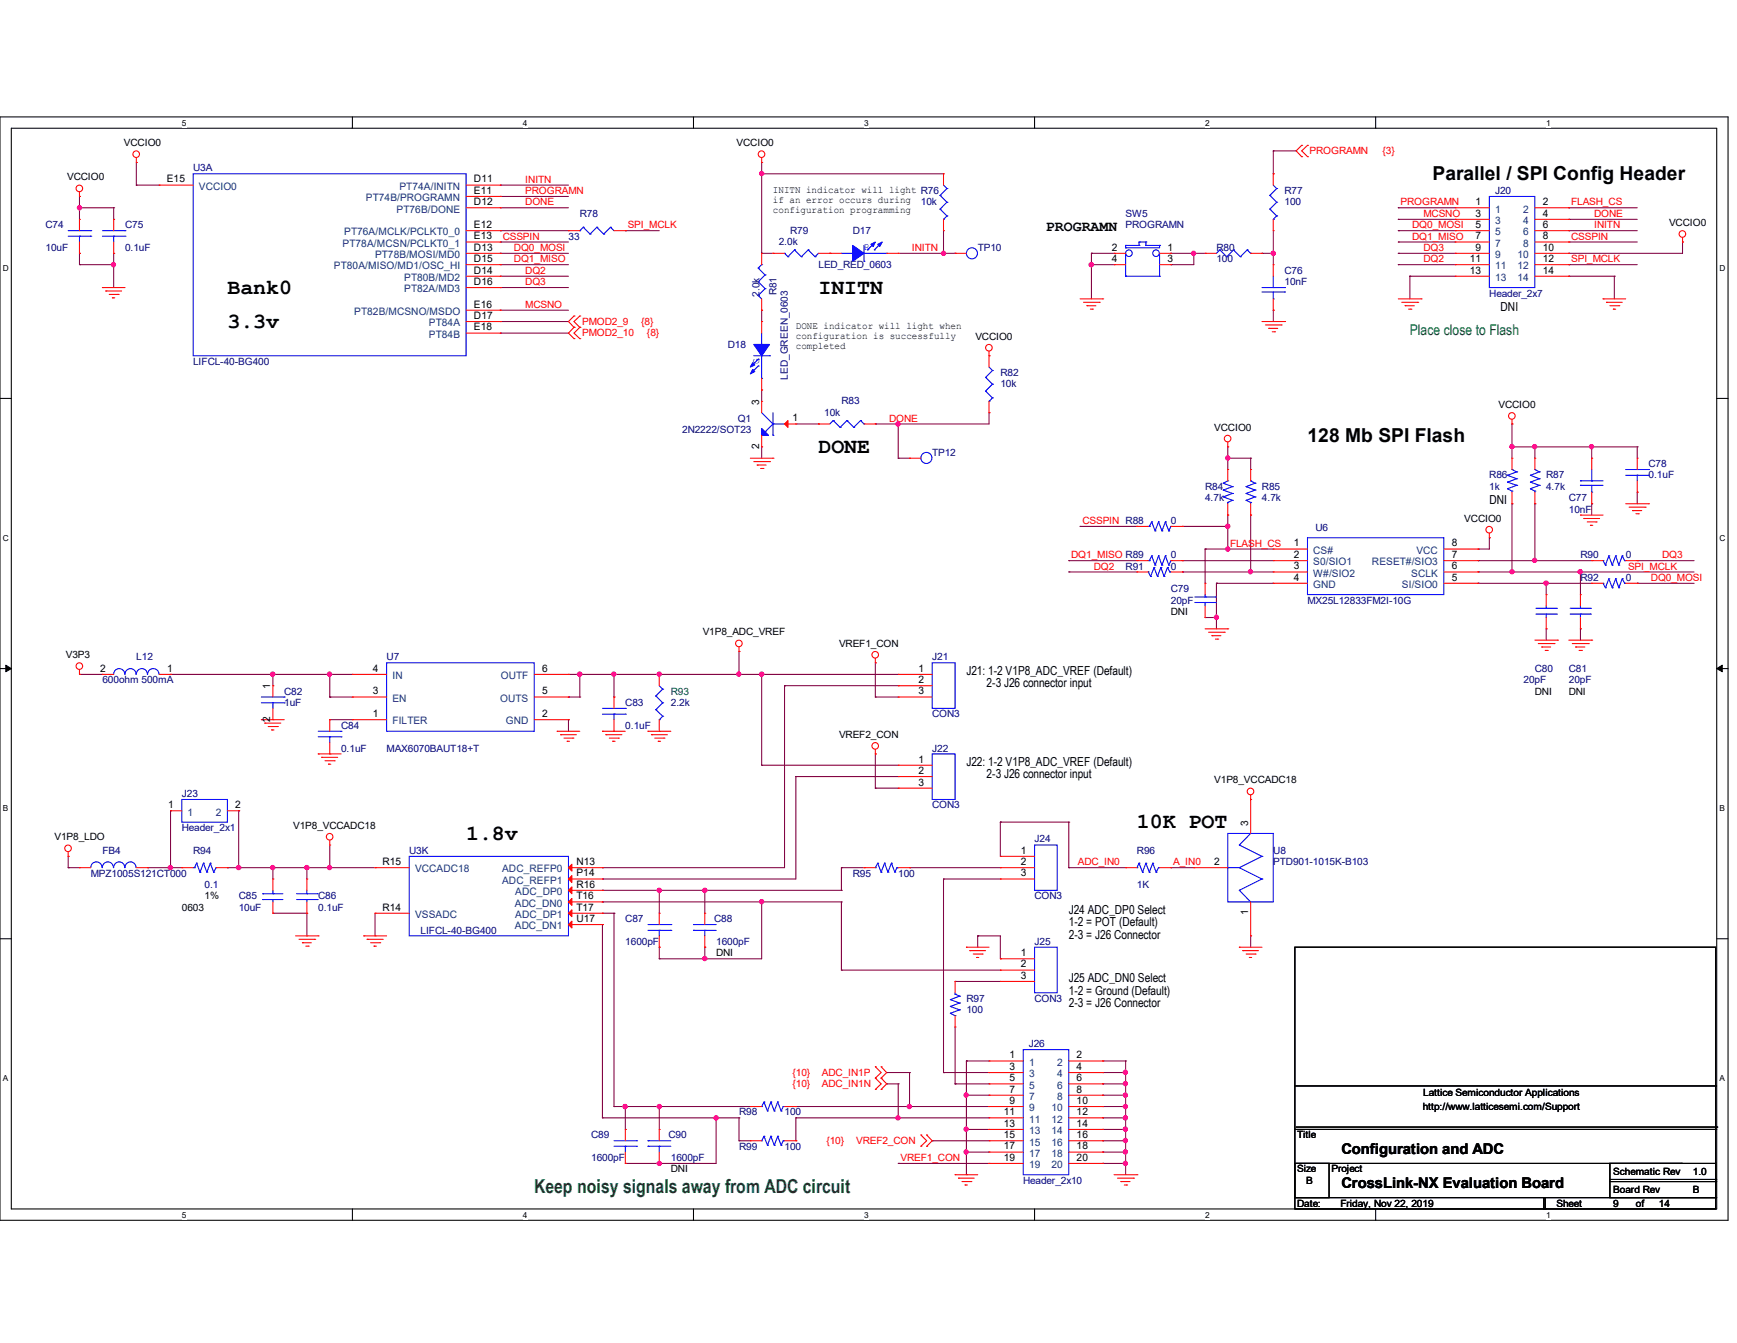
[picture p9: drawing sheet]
<svg xmlns="http://www.w3.org/2000/svg" width="279mm" height="216mm" viewBox="0 0 279 216" stroke-linecap="round" stroke-linejoin="round" font-family="sans-serif">
<defs><g id="words">
<g font-size="3.5">
<text x="36.6" y="47.2">Bank0</text>
<text x="131.7" y="47.2">INITN</text>
<text x="36.6" y="52.7">3.3v</text>
<text x="131.7" y="72.8">DONE</text>
<text x="75" y="135">1.8v</text>
<text x="182.9" y="133.2">10K POT</text>
</g>
<g font-size="3.1">
<text x="230.4" y="29">Parallel / SPI Config Header</text>
<text x="210.3" y="71">128 Mb SPI Flash</text>
</g>
<text font-size="3.1" fill="#008000" x="85.9" y="191.8">Keep noisy signals away from ADC circuit</text>
<g font-size="2.4">
<text x="168.2" y="37.2">PROGRAMN</text>
<text x="215.8" y="185.6">Configuration and ADC</text>
<text x="215.8" y="191.1">CrossLink-NX Evaluation Board</text>
</g>
<text font-size="2.4" fill="#008000" x="226.8" y="53.9">Place close to Flash</text>
<g font-size="2">
<text x="241.4" y="50">DNI</text>
<text x="239.6" y="81">DNI</text>
<text x="155.4" y="108.5">J21: 1-2 V1P8_ADC_VREF (Default)</text>
<text x="158.7" y="110.5">2-3 J26 connector input</text>
<text x="155.4" y="123.1">J22: 1-2 V1P8_ADC_VREF (Default)</text>
<text x="158.7" y="125.1">2-3 J26 connector input</text>
<text x="171.9" y="146.9">J24 ADC_DP0 Select</text>
<text x="171.9" y="148.9">1-2 = POT (Default)</text>
<text x="171.9" y="151">2-3 = J26 Connector</text>
<text x="171.9" y="157.9">J25 ADC_DN0 Select</text>
<text x="171.9" y="159.9">1-2 = Ground (Default)</text>
<text x="171.9" y="161.9">2-3 = J26 Connector</text>
</g>
<g font-size="1.7">
<text x="26.8" y="29.3">E15</text>
<text x="76.2" y="29.3">D11</text>
<text x="76.2" y="33">D12</text>
<text x="76.2" y="31.2">E11</text>
<text x="237.4" y="33">1</text>
<text x="237.4" y="34.8">3</text>
<text x="248.2" y="33">2</text>
<text x="248.2" y="34.8">4</text>
<text x="76.2" y="40.3">D13</text>
<text x="76.2" y="38.5">E13</text>
<text x="76.2" y="36.7">E12</text>
<text x="178.9" y="40.3">2</text>
<text x="187.8" y="40.3">1</text>
<text x="237.4" y="36.7">5</text>
<text x="237.4" y="38.5">7</text>
<text x="237.4" y="40.3">9</text>
<text x="248.2" y="36.7">6</text>
<text x="248.2" y="38.5">8</text>
<text x="248.2" y="40.3">10</text>
<text x="76.2" y="45.8">D16</text>
<text x="76.2" y="44">D14</text>
<text x="76.2" y="42.1">D15</text>
<text x="178.9" y="42.1">4</text>
<text x="187.8" y="42.1">3</text>
<text x="236.4" y="42.1">11</text>
<text x="236.4" y="44">13</text>
<text x="248.2" y="42.1">12</text>
<text x="248.2" y="44">14</text>
<text x="76.2" y="53.1">E18</text>
<text x="76.2" y="51.3">D17</text>
<text x="76.2" y="49.4">E16</text>
<text x="122.1" y="65.1" transform="rotate(-90 122.1 65.1)">3</text>
<text x="127.5" y="67.7">1</text>
<text x="122.1" y="72.1" transform="rotate(-90 122.1 72.1)">2</text>
<text x="208.1" y="87.8">1</text>
<text x="208.1" y="89.7">2</text>
<text x="233.5" y="89.7">7</text>
<text x="233.5" y="87.8">8</text>
<text x="208.1" y="91.5">3</text>
<text x="208.1" y="93.3">4</text>
<text x="233.5" y="93.3">5</text>
<text x="233.5" y="91.5">6</text>
<text x="16.1" y="108">2</text>
<text x="26.9" y="108">1</text>
<text x="60" y="108">4</text>
<text x="87.2" y="108">6</text>
<text x="147.7" y="108">1</text>
<text x="43.5" y="110.8" transform="rotate(-90 43.5 110.8)">1</text>
<text x="60" y="111.6">3</text>
<text x="87.2" y="111.6">5</text>
<text x="147.7" y="109.8">2</text>
<text x="147.7" y="111.6">3</text>
<text x="43.5" y="116" transform="rotate(-90 43.5 116)">2</text>
<text x="60" y="115.3">1</text>
<text x="87.2" y="115.3">2</text>
<text x="147.7" y="122.6">1</text>
<text x="147.7" y="124.4">2</text>
<text x="27.1" y="129.9">1</text>
<text x="37.8" y="129.9">2</text>
<text x="147.7" y="126.3">3</text>
<text x="164.2" y="137.2">1</text>
<text x="200.7" y="132.7" transform="rotate(-90 200.7 132.7)">3</text>
<text x="61.5" y="139.1">R15</text>
<text x="92.7" y="139.1">N13</text>
<text x="92.7" y="140.9">P14</text>
<text x="92.7" y="142.7">R16</text>
<text x="164.2" y="139.1">2</text>
<text x="164.2" y="140.9">3</text>
<text x="195.3" y="139.1">2</text>
<text x="61.5" y="146.4">R14</text>
<text x="92.7" y="144.6">T16</text>
<text x="92.7" y="148.2">U17</text>
<text x="92.7" y="146.4">T17</text>
<text x="200.7" y="147.1" transform="rotate(-90 200.7 147.1)">1</text>
<text x="164.2" y="153.7">1</text>
<text x="164.2" y="155.5">2</text>
<text x="164.2" y="157.4">3</text>
<text x="162.4" y="170.1">1</text>
<text x="162.4" y="172">3</text>
<text x="162.4" y="173.8">5</text>
<text x="173.2" y="170.1">2</text>
<text x="173.2" y="172">4</text>
<text x="173.2" y="173.8">6</text>
<text x="161.5" y="179.3">11</text>
<text x="162.4" y="175.6">7</text>
<text x="162.4" y="177.5">9</text>
<text x="173.2" y="175.6">8</text>
<text x="173.2" y="177.5">10</text>
<text x="173.2" y="179.3">12</text>
<text x="161.5" y="181.1">13</text>
<text x="161.5" y="183">15</text>
<text x="161.5" y="184.8">17</text>
<text x="173.2" y="181.1">14</text>
<text x="173.2" y="183">16</text>
<text x="173.2" y="184.8">18</text>
<text x="161.5" y="186.6">19</text>
<text x="173.2" y="186.6">20</text>
</g>
<g font-size="1.7" fill="#004080">
<text x="32" y="30.5">VCCIO0</text>
<text x="58.8" y="32.3">PT74B/PROGRAMN</text>
<text x="63.8" y="34.2">PT76B/DONE</text>
<text x="64.3" y="30.5">PT74A/INITN</text>
<text x="240.5" y="34.2">1</text>
<text x="245" y="34.2">2</text>
<text x="55.1" y="39.7">PT78A/MCSN/PCLKT0_1</text>
<text x="55.4" y="37.8">PT76A/MCLK/PCLKT0_0</text>
<text x="60.3" y="41.5">PT78B/MOSI/MD0</text>
<text x="240.5" y="36">3</text>
<text x="240.5" y="37.8">5</text>
<text x="240.5" y="39.7">7</text>
<text x="240.5" y="41.5">9</text>
<text x="244.1" y="41.5">10</text>
<text x="245" y="36">4</text>
<text x="245" y="37.8">6</text>
<text x="245" y="39.7">8</text>
<text x="53.7" y="43.3">PT80A/MISO/MD1/OSC_HI</text>
<text x="65" y="47">PT82A/MD3</text>
<text x="65" y="45.2">PT80B/MD2</text>
<text x="240.5" y="43.3">11</text>
<text x="240.5" y="45.2">13</text>
<text x="244.1" y="43.3">12</text>
<text x="244.1" y="45.2">14</text>
<text x="57" y="50.6">PT82B/MCSNO/MSDO</text>
<text x="69" y="52.5">PT84A</text>
<text x="69" y="54.3">PT84B</text>
<text x="211.2" y="89">CS#</text>
<text x="227.8" y="89">VCC</text>
<text x="211.2" y="90.9">S0/SIO1</text>
<text x="211.2" y="92.7">W#/SIO2</text>
<text x="211.2" y="94.5">GND</text>
<text x="220.7" y="90.9">RESET#/SIO3</text>
<text x="225.5" y="94.5">SI/SIO0</text>
<text x="227" y="92.7">SCLK</text>
<text x="63.1" y="109.2">IN</text>
<text x="63.1" y="112.8">EN</text>
<text x="80.5" y="112.8">OUTS</text>
<text x="80.6" y="109.2">OUTF</text>
<text x="63.1" y="116.5">FILTER</text>
<text x="81.4" y="116.5">GND</text>
<text x="30.2" y="131.1">1</text>
<text x="34.7" y="131.1">2</text>
<text x="66.8" y="140.3">VCCADC18</text>
<text x="80.8" y="140.3">ADC_REFP0</text>
<text x="80.8" y="142.1">ADC_REFP1</text>
<text x="82.9" y="143.9">ADC_DP0</text>
<text x="66.8" y="147.6">VSSADC</text>
<text x="82.8" y="145.8">ADC_DN0</text>
<text x="82.8" y="149.4">ADC_DN1</text>
<text x="82.9" y="147.6">ADC_DP1</text>
<text x="165.5" y="171.3">1</text>
<text x="165.5" y="173.2">3</text>
<text x="170.1" y="171.3">2</text>
<text x="170.1" y="173.2">4</text>
<text x="165.5" y="175">5</text>
<text x="165.5" y="176.8">7</text>
<text x="165.5" y="178.6">9</text>
<text x="169.1" y="178.6">10</text>
<text x="170.1" y="175">6</text>
<text x="170.1" y="176.8">8</text>
<text x="165.5" y="180.5">11</text>
<text x="165.5" y="182.3">13</text>
<text x="165.5" y="184.2">15</text>
<text x="165.5" y="186">17</text>
<text x="169.1" y="180.5">12</text>
<text x="169.1" y="182.3">14</text>
<text x="169.1" y="184.2">16</text>
<text x="169.1" y="186">18</text>
<text x="165.5" y="187.8">19</text>
<text x="169.1" y="187.8">20</text>
</g>
<g font-size="1.6">
<text x="19.9" y="23.5">VCCIO0</text>
<text x="118.5" y="23.5">VCCIO0</text>
<text x="10.8" y="29">VCCIO0</text>
<text x="124.3" y="31">INITN indicator will light R76</text>
<text x="124.3" y="32.6">if an error occurs during</text>
<text x="124.3" y="34.2">configuration programming</text>
<text x="268.5" y="36.3">VCCIO0</text>
<text x="128" y="53">DONE indicator will light when</text>
<text x="128" y="54.6">configuration is successfully</text>
<text x="128" y="56.2">completed</text>
<text x="156.9" y="54.6">VCCIO0</text>
<text x="241" y="65.6">VCCIO0</text>
<text x="195.3" y="69.3">VCCIO0</text>
<text x="235.5" y="83.9">VCCIO0</text>
<text x="188.3" y="98.8">DNI</text>
<text x="10.6" y="105.8">V3P3</text>
<text x="113" y="102.2">V1P8_ADC_VREF</text>
<text x="135" y="104">VREF1_CON</text>
<text x="246.9" y="111.7">DNI</text>
<text x="252.3" y="111.7">DNI</text>
<text x="135" y="118.6">VREF2_CON</text>
<text x="195.3" y="125.9">V1P8_VCCADC18</text>
<text x="8.8" y="135.1">V1P8_LDO</text>
<text x="47.2" y="133.3">V1P8_VCCADC18</text>
<text x="29.3" y="146.4">0603</text>
<text x="32.9" y="144.6">1%</text>
<text x="115.2" y="153.7">DNI</text>
<text x="228.9" y="178.4">http://www.latticesemi.com/Support</text>
<text x="228.9" y="176.2">Lattice Semiconductor Applications</text>
<text x="208.7" y="183">Title</text>
<text x="107.9" y="188.5">DNI</text>
<text x="208.7" y="188.5">Size</text>
<text x="210.1" y="190.3">B</text>
<text x="214.2" y="188.5">Project</text>
<text x="259.5" y="188.9">Schematic Rev</text>
<text x="259.5" y="191.8">Board Rev</text>
<text x="272.3" y="188.9">1.0</text>
<text x="272.3" y="191.8">B</text>
<text x="208.7" y="194">Date:</text>
<text x="215.6" y="194">Friday, Nov 22, 2019</text>
<text x="250.4" y="194">Sheet</text>
<text x="259.5" y="194">9</text>
<text x="263.1" y="194">of</text>
<text x="266.8" y="194">14</text>
</g>
<g font-size="1.6" fill="#000080">
<text x="31.1" y="27.6">U3A</text>
<text x="93.3" y="34.8">R78</text>
<text x="148.1" y="33">10k</text>
<text x="181.1" y="34.8">SW5</text>
<text x="206.6" y="31.2">R77</text>
<text x="206.6" y="33">100</text>
<text x="240.5" y="31.2">J20</text>
<text x="7.3" y="36.7">C74</text>
<text x="7.3" y="40.3">10uF</text>
<text x="20.1" y="36.7">C75</text>
<text x="20.1" y="40.3">0.1uF</text>
<text x="91.4" y="38.5">33</text>
<text x="125.3" y="39.4">2.0k</text>
<text x="127.1" y="37.6">R79</text>
<text x="137.2" y="37.6">D17</text>
<text x="157.3" y="40.3">TP10</text>
<text x="181.1" y="36.7">PROGRAMN</text>
<text x="195.7" y="40.3">R80</text>
<text x="122.2" y="47.7" transform="rotate(-90 122.2 47.7)">2.0k</text>
<text x="124.9" y="47.5" transform="rotate(-90 124.9 47.5)">R81</text>
<text x="131.7" y="43.1">LED_RED_0603</text>
<text x="195.7" y="42.2">100</text>
<text x="206.6" y="44">C76</text>
<text x="206.6" y="45.8">10nF</text>
<text x="239.6" y="47.7">Header_2x7</text>
<text x="31.1" y="58.6">LIFCL-40-BG400</text>
<text x="117" y="55.9">D18</text>
<text x="126.7" y="61" transform="rotate(-90 126.7 61)">LED_GREEN_0603</text>
<text x="135.3" y="65">R83</text>
<text x="160.9" y="60.5">R82</text>
<text x="160.9" y="62.3">10k</text>
<text x="109.7" y="69.6">2N2222/SOT23</text>
<text x="118.7" y="67.8">Q1</text>
<text x="132.6" y="66.8">10k</text>
<text x="149.9" y="73.3">TP12</text>
<text x="239.6" y="76.9">R86</text>
<text x="248.7" y="76.9">R87</text>
<text x="265.2" y="75.1">C78</text>
<text x="265.2" y="76.9">0.1uF</text>
<text x="193.8" y="78.7">R84</text>
<text x="193.8" y="80.6">4.7k</text>
<text x="203" y="78.7">R85</text>
<text x="203" y="80.6">4.7k</text>
<text x="239.6" y="78.7">1k</text>
<text x="248.7" y="78.7">4.7k</text>
<text x="252.3" y="80.6">C77</text>
<text x="252.3" y="82.4">10nF</text>
<text x="188.3" y="84.2">0</text>
<text x="188.3" y="89.7">0</text>
<text x="211.6" y="85.3">U6</text>
<text x="254.2" y="89.7">R90</text>
<text x="261.5" y="89.7">0</text>
<text x="181.1" y="91.6">R91</text>
<text x="188.3" y="95.2">C79</text>
<text x="188.3" y="91.6">0</text>
<text x="254.2" y="93.4">R92</text>
<text x="261.5" y="93.4">0</text>
<text x="188.3" y="97">20pF</text>
<text x="210.3" y="97">MX25L12833FM2I-10G</text>
<text x="21.9" y="106.2">L12</text>
<text x="62.2" y="106.2">U7</text>
<text x="149.9" y="106.2">J21</text>
<text x="246.9" y="108">C80</text>
<text x="252.3" y="108">C81</text>
<text x="16.5" y="109.9">600ohm 500mA</text>
<text x="45.7" y="111.7">C82</text>
<text x="45.7" y="113.5">1uF</text>
<text x="100.6" y="113.5">C83</text>
<text x="107.9" y="113.5">2.2k</text>
<text x="245.1" y="109.9">20pF</text>
<text x="252.3" y="109.9">20pF</text>
<text x="54.9" y="117.1">C84</text>
<text x="100.6" y="117.1">0.1uF</text>
<text x="149.9" y="115.3">CON3</text>
<text x="54.9" y="120.8">0.1uF</text>
<text x="62.2" y="120.8">MAX6070BAUT18+T</text>
<text x="149.9" y="120.8">J22</text>
<text x="29.3" y="128.1">J23</text>
<text x="149.9" y="130">CON3</text>
<text x="16.5" y="137.3">FB4</text>
<text x="29.3" y="133.6">Header_2x1</text>
<text x="31.1" y="137.3">R94</text>
<text x="65.8" y="137.3">U3K</text>
<text x="166.4" y="135.4">J24</text>
<text x="182.9" y="137.3">R96</text>
<text x="204.8" y="137.3">U8</text>
<text x="14.6" y="140.9">MPZ1005S121CT000</text>
<text x="32.9" y="142.8">0.1</text>
<text x="137.2" y="140.9">R95</text>
<text x="144.5" y="140.9">100</text>
<text x="182.9" y="142.8">1K</text>
<text x="204.8" y="139.1">PTD901-1015K-B103</text>
<text x="38.4" y="144.6">C85</text>
<text x="38.4" y="146.4">10uF</text>
<text x="51.2" y="144.6">C86</text>
<text x="51.2" y="146.4">0.1uF</text>
<text x="100.6" y="148.3">C87</text>
<text x="114.8" y="148.3">C88</text>
<text x="166.4" y="144.6">CON3</text>
<text x="67.6" y="150.1">LIFCL-40-BG400</text>
<text x="100.6" y="151.9">1600pF</text>
<text x="115.2" y="151.9">1600pF</text>
<text x="166.4" y="151.9">J25</text>
<text x="155.4" y="161">R97</text>
<text x="166.4" y="161">CON3</text>
<text x="155.4" y="162.9">100</text>
<text x="165.5" y="168.4">J26</text>
<text x="118.9" y="179.3">R98</text>
<text x="126.2" y="179.3">100</text>
<text x="95.1" y="183">C89</text>
<text x="107.5" y="183">C90</text>
<text x="118.9" y="184.8">R99</text>
<text x="126.2" y="184.8">100</text>
<text x="95.1" y="186.7">1600pF</text>
<text x="107.9" y="186.7">1600pF</text>
<text x="164.6" y="190.3">Header_2x10</text>
</g>
<g font-size="1.6" fill="#f00">
<text x="84.5" y="29.4">INITN</text>
<text x="210.6" y="24.8">PROGRAMN</text>
<text x="222.4" y="24.8">{3}</text>
<text x="84.5" y="33">DONE</text>
<text x="84.5" y="31.2">PROGRAMN</text>
<text x="225.3" y="33">PROGRAMN</text>
<text x="229" y="34.9">MCSNO</text>
<text x="252.7" y="33">FLASH_CS</text>
<text x="256.4" y="34.9">DONE</text>
<text x="80.9" y="38.5">CSSPIN</text>
<text x="82.7" y="40.3">DQ0_MOSI</text>
<text x="101" y="36.7">SPI_MCLK</text>
<text x="146.7" y="40.3">INITN</text>
<text x="227.2" y="38.5">DQ1_MISO</text>
<text x="227.2" y="36.7">DQ0_MOSI</text>
<text x="229" y="40.3">DQ3</text>
<text x="252.7" y="38.5">CSSPIN</text>
<text x="256.4" y="36.7">INITN</text>
<text x="82.7" y="42.2">DQ1_MISO</text>
<text x="84.5" y="45.8">DQ3</text>
<text x="84.5" y="44">DQ2</text>
<text x="229" y="42.2">DQ2</text>
<text x="252.7" y="42.2">SPI_MCLK</text>
<text x="84.5" y="49.5">MCSNO</text>
<text x="93.6" y="52.2">PMOD2_9</text>
<text x="103.1" y="52.2">{8}</text>
<text x="93.6" y="54.1">PMOD2_10</text>
<text x="104.1" y="54.1">{8}</text>
<text x="143" y="67.8">DONE</text>
<text x="172.3" y="89.7">DQ1_MISO R89</text>
<text x="174.1" y="84.2">CSSPIN R88</text>
<text x="197.9" y="87.9">FLASH_CS</text>
<text x="267.4" y="89.7">DQ3</text>
<text x="175.9" y="91.6">DQ2</text>
<text x="261.9" y="91.6">SPI_MCLK</text>
<text x="265.6" y="93.4">DQ0_MOSI</text>
<text x="173.4" y="139.1">ADC_IN0</text>
<text x="188.7" y="139.1">A_IN0</text>
<text x="127.5" y="172.9">{10}</text>
<text x="132.2" y="172.9">ADC_IN1P</text>
<text x="127.5" y="174.8">{10}</text>
<text x="132.2" y="174.8">ADC_IN1N</text>
<text x="132.9" y="183.9">{10}</text>
<text x="137.7" y="183.9">VREF2_CON</text>
<text x="144.9" y="186.7">VREF1_CON</text>
</g>
<g font-size="1.6" fill="#00f">
<text x="139" y="40.2">R</text>
<text x="122.1" y="58.5" transform="rotate(-90 122.1 58.5)">G</text>
</g>
<text font-size="1.6" fill="#004040" x="107.9" y="111.7">R93</text>
<g font-size="1.3">
<text x="29.3" y="20.2">5</text>
<text x="84.1" y="20.2">4</text>
<text x="139" y="20.2">3</text>
<text x="193.8" y="20.2">2</text>
<text x="248.7" y="20.2">1</text>
<text x=".5" y="43.5">D</text>
<text x="276.6" y="43.5">D</text>
<text x=".5" y="87">C</text>
<text x="276.6" y="87">C</text>
<text x=".5" y="130.4">B</text>
<text x="276.6" y="130.4">B</text>
<text x=".5" y="173.8">A</text>
<text x="276.6" y="173.8">A</text>
<text x="29.3" y="195.7">5</text>
<text x="84.1" y="195.7">4</text>
<text x="139" y="195.7">3</text>
<text x="193.8" y="195.7">2</text>
<text x="248.7" y="195.7">1</text>
</g>
</g></defs>
<path d="M0 18.8h278v177.4h-278zM1.8 20.6h274.3v173.8h-274.3z" fill="none" stroke="#000" stroke-width=".17"/>
<g fill="#fff">
<path d="M29.3 19h.7v1.5h-.7z"/>
<path d="M29.3 194.6h.7v1.4h-.7z"/>
</g>
<path d="M56.7 18.8v1.8M56.7 194.4v1.8" fill="none" stroke="#000" stroke-width=".17"/>
<g fill="#fff">
<path d="M84.1 19h.7v1.5h-.7z"/>
<path d="M84.1 194.6h.7v1.4h-.7z"/>
</g>
<path d="M111.5 18.8v1.8M111.5 194.4v1.8" fill="none" stroke="#000" stroke-width=".17"/>
<g fill="#fff">
<path d="M139 19h.7v1.5h-.7z"/>
<path d="M139 194.6h.7v1.4h-.7z"/>
</g>
<path d="M166.4 18.8v1.8M166.4 194.4v1.8" fill="none" stroke="#000" stroke-width=".17"/>
<g fill="#fff">
<path d="M193.8 19h.8v1.5h-.8z"/>
<path d="M193.8 194.6h.8v1.4h-.8z"/>
</g>
<path d="M221.3 18.8v1.8M221.3 194.4v1.8" fill="none" stroke="#000" stroke-width=".17"/>
<g fill="#fff">
<path d="M248.7 19h.7v1.5h-.7z"/>
<path d="M248.7 194.6h.7v1.4h-.7z"/>
<path d="M.5 42.3h.9v1.5h-.9z"/>
<path d="M276.6 42.3h.9v1.5h-.9z"/>
<path d="M.5 85.8h.9v1.4h-.9z"/>
<path d="M276.6 85.8h.9v1.4h-.9z"/>
</g>
<path d="M0 64.1h1.8M276.1 64.1h1.9" fill="none" stroke="#000" stroke-width=".17"/>
<g fill="#fff">
<path d="M.5 129.2h.8v1.5h-.8z"/>
<path d="M276.6 129.2h.9v1.5h-.9z"/>
</g>
<path d="M0 107.5h1.8M276.1 107.5h1.9" fill="none" stroke="#000" stroke-width=".17"/>
<path d="M.9 106.9l.9 .6-.9 .5zM276.1 107.5l.9-.6v1.1z" fill="#000" stroke="#000" stroke-width=".16"/>
<g fill="#fff">
<path d="M.5 172.6h.8v1.5h-.8z"/>
<path d="M276.6 172.6h.9v1.5h-.9z"/>
</g>
<g fill="none" stroke="#000" stroke-width=".17">
<path d="M0 150.9h1.8M208.3 152.3h67.7v42.1h-67.7zM276.1 150.9h1.9M208.3 174.6h67.7M276 174.6h.1M208.3 187h5.5v5.5h-5.5zM208.3 192.5h67.7M208.3 181.6h67.7M208.3 187h62.2M208.5 181.2h67.6M248.3 194.4h.1M248.3 192.5v1.9"/>
<path d="M248.5 194.4h.1M248.5 192.5v1.9M259 187h17v5.5h-17zM259 189.9h17M259 189.6h17M270.5 187h.1M276 192.5h.1M276 181.6h.1M276 189.9h.1M276 189.6h.1M276.1 181.2h.1"/>
</g>
<g fill="none" stroke="#800040" stroke-width=".17">
<path d="M12.8 31.6h.1M12.8 33.4h.1M12.8 31.6v3.7M12.8 33.4h5.5M18.3 33.4h.1M18.3 33.4v1.9M21.9 29.8h.1M21.9 26.1h.1M21.9 29.8h3.7M21.9 26.1v3.7M80.5 33.4h.1M80.5 29.8h.1"/>
<path d="M80.5 31.6h.1M80.5 38.9h.1M80.5 37.1h.1M80.5 29.8h10.9M80.5 33.4h10.9M80.5 31.6h10.9M80.5 38.9h10.9M80.5 37.1h10.9M100.6 37.1h.1M100.6 37.1h5.4M122.5 27.9h.1M122.5 26.1h.1"/>
<path d="M122.5 26.1v14.6M122.5 27.9h29.3M151.8 37.1v3.6M204.8 24.3h.1M204.8 27.9h.1M204.8 24.3v3.6M204.8 37.1v5.4M204.8 24.3h3.7M224.9 38.9h.1M224.9 37.1h.1M224.9 33.4h.1M224.9 35.3h.1"/>
<path d="M224.9 33.4h9.2M224.9 38.9h9.2M224.9 37.1h9.2M224.9 35.3h9.2M252.3 33.4h.1M252.3 35.3h.1M252.3 37.1h.1M252.3 38.9h.1M252.3 33.4h11.1M252.3 38.9h11.1M252.3 37.1h11.1M252.3 35.3h11.1"/>
<path d="M270.6 38.9h.1M270.6 38.9v1.8h-18.3M12.8 42.5h.1M12.8 40.7h.1M12.8 42.5h5.5M12.8 40.7v1.8M18.3 42.5h.1M18.3 40.7h.1M18.3 40.7v5.5M80.5 49.9h.1M80.5 42.5h.1M80.5 40.7h.1"/>
<path d="M80.5 46.2h.1M80.5 44.4h.1M80.5 51.7h.1M80.5 53.6h.1M80.5 42.5h10.9M80.5 40.7h10.9M80.5 49.9h10.9M80.5 46.2h10.9M80.5 44.4h10.9M80.5 51.7h10.9M80.5 53.6h10.9M122.5 40.7h.1"/>
<path d="M122.5 49.9h.1M122.5 40.7h1.8M122.5 49.9v1.8M144.5 40.7h9.1M151.8 40.7h.1M153.6 40.7h.1M175.6 42.5h.1M175.6 40.7h.1M175.6 42.5h3.6M175.6 40.7v7.3M175.6 40.7h3.6M188.3 42.5h.1"/>
<path d="M188.3 40.7h.1M188.3 40.7h5.5M192 40.7h.1M192 40.7v1.8h-3.7M203 40.7h.1M203 40.7h1.8M204.8 49.9h.1M204.8 40.7h.1M204.8 49.9v1.8M224.9 40.7h.1M224.9 42.5h.1M224.9 42.5h9.2"/>
<path d="M224.9 40.7h9.2M226.8 44.4h.1M226.8 44.4h7.3M226.8 44.4v3.6M252.3 42.5h.1M252.3 40.7h.1M252.3 44.4h.1M252.3 42.5h11.1M252.3 44.4h7.4M259.7 44.4h.1M259.7 44.4v3.6M122.5 62.7h.1"/>
<path d="M122.5 71.8h.1M122.5 62.7v1.8M122.5 71.8v1.9M128 68.2h3.7M131.7 68.2h.1M140.8 68.2h.1M144.5 68.2h.1M144.5 73.7h.1M144.5 73.7h1.8M144.5 68.2v5.5M159.1 66.3h.1M159.1 66.3v1.9h-18.3"/>
<path d="M197.5 73.7h.1M197.5 71.8h.1M197.5 73.7h3.7M197.5 71.8v3.7M201.2 73.7h.1M201.2 73.7v1.8M243.2 71.8h.1M243.2 68.2h.1M243.2 71.8h20.2M243.2 68.2v5.5M246.9 71.8h.1M246.9 71.8v1.9"/>
<path d="M256 71.8h.1M256 71.8v1.9M263.4 79.1h.1M263.4 71.8h.1M263.4 71.8v1.9M263.4 79.1v1.9M171.9 91.9h.1M171.9 90.1h.1M171.9 91.9h11M171.9 90.1h11M173.7 84.6h.1M173.7 84.6h9.2"/>
<path d="M190.2 91.9h.1M190.2 90.1h.1M190.2 84.6h.1M190.2 91.9h14.6M190.2 90.1h14.6M190.2 84.6h7.3M193.8 88.3h.1M193.8 99.3h.1M193.8 88.3h11M193.8 88.3v5.5M193.8 99.3h1.9M195.7 93.8h.1"/>
<path d="M195.7 99.3h.1M195.7 93.8v7.3M195.7 93.8h9.1M197.5 84.6h.1M197.5 88.3h.1M197.5 82.8h.1M197.5 82.8v5.5M201.2 82.8h.1M201.2 91.9h.1M201.2 82.8v9.1M237.7 91.9h.1M237.7 90.1h.1"/>
<path d="M237.7 93.8h.1M237.7 88.3h.1M237.7 91.9h34.8M237.7 90.1h18.3M237.7 93.8h18.3M239.6 86.4h.1M239.6 86.4v1.9h-1.9M243.2 81h.1M243.2 91.9h.1M243.2 81v10.9M246.9 90.1h.1M246.9 81h.1"/>
<path d="M246.9 81v9.1M248.7 93.8h.1M248.7 93.8v1.8M254.2 91.9h.1M254.2 91.9v3.7M256 81h.1M256 81v1.8M263.4 90.1h.1M263.4 93.8h.1M263.4 90.1h9.1M263.4 93.8h9.1M12.8 108.4h.1"/>
<path d="M12.8 108.4h3.7M27.4 108.4h.1M27.4 108.4h29.3M43.9 108.4h.1M43.9 108.4v1.8M53 108.4h.1M53 112.1h.1M53 115.7h.1M53 108.4v3.7M53 112.1h3.7M53 115.7h3.7M91.4 112.1h.1"/>
<path d="M91.4 115.7h.1M91.4 108.4h.1M91.4 108.4h53.1M91.4 112.1h1.9M91.4 115.7v1.9M93.3 112.1h.1M93.3 108.4h.1M93.3 108.4v3.7M98.8 108.4h.1M98.8 112.1h.1M98.8 108.4v3.7M106 108.4h.1"/>
<path d="M118.9 104.7h.1M118.9 108.4h.1M118.9 104.7v3.7M122.5 108.4h.1M122.5 108.4v14.6M126.2 110.2h.1M126.2 110.2v29.3h-29.3M126.2 110.2h18.3M140.8 106.6h.1M140.8 112.1h.1M140.8 112.1h3.7M140.8 106.6v5.5"/>
<path d="M248.7 101.1h.1M248.7 101.1v1.8M254.2 101.1h.1M254.2 101.1v1.8M11 137.7h.1M11 139.5h.1M11 139.5h1.8M11 137.7v1.8M23.7 139.5h.1M23.7 139.5h5.6M27.4 130.3h.1M27.4 139.5h.1"/>
<path d="M27.4 130.3v9.2M36.6 139.5h.1M36.6 139.5h23.7M38.4 130.3h.1M38.4 139.5h.1M38.4 130.3v9.2M43.9 139.5h.1M43.9 139.5v1.8M49.4 139.5h.1M49.4 139.5v1.8M53 139.5h.1M53 135.8v3.7"/>
<path d="M96.9 139.5h.1M122.5 123h.1M122.5 123h22M128 124.8h.1M128 124.8v16.5h-31.1M128 124.8h16.5M135.3 139.5h.1M135.3 139.5h3.7M135.3 139.5v3.6M140.8 121.2h.1M140.8 126.7h.1M140.8 121.2v5.5"/>
<path d="M140.8 126.7h3.7M146.3 139.5h.1M146.3 139.5h14.6M160.9 132.2h.1M160.9 132.2v5.5M160.9 132.2h11M171.9 139.5h.1M171.9 132.2h.1M171.9 139.5h9.2M171.9 132.2v7.3M188.3 139.5h.1M188.3 139.5h3.7"/>
<path d="M43.9 146.8h.1M43.9 146.8h5.5v3.7M49.4 150.5h.1M60.3 150.5h.1M60.3 146.8v3.7M96.9 141.3h.1M96.9 146.8h.1M96.9 143.1h.1M96.9 145h.1M96.9 148.6h.1M96.9 146.8h1.9M96.9 143.1h38.4"/>
<path d="M96.9 145h38.4M96.9 148.6v31.1M98.8 146.8h.1M98.8 146.8v31.1M106 143.1h.1M106 152.3h.1M106 154.1h.1M106 143.1v3.7M106 152.3v1.8M113.4 143.1h.1M113.4 152.3h.1M113.4 154.1h.1"/>
<path d="M113.4 143.1v3.7M113.4 152.3v1.8M122.5 145h.1M122.5 145v9.1h-16.5M135.3 143.1h.1M135.3 156h.1M135.3 145h.1M135.3 145v11M135.3 156h25.6M151.8 141.3h.1M151.8 141.3v31.1M151.8 141.3h9.1"/>
<path d="M153.6 157.8h.1M153.6 157.8h7.3M157.3 150.5h.1M157.3 150.5h3.6v3.6M157.3 150.5v1.8M160.9 154.1h.1M201.2 150.5h.1M201.2 150.5v1.8M96.9 179.7h.1M96.9 179.7h22M98.8 177.9h.1M98.8 177.9h21.9"/>
<path d="M100.6 177.9h.1M100.6 177.9v3.7M106 177.9h.1M106 177.9v3.7M115.2 179.7h.1M115.2 179.7v7.3h-14.6M118.9 179.7h.1M118.9 179.7v3.7M128 177.9h.1M128 179.7h.1M128 177.9h31.1M128 179.7h31.1"/>
<path d="M128 179.7v3.7M142.6 172.4h.1M142.6 174.2h.1M142.6 172.4h3.7M142.6 174.2h1.9M144.5 179.7h.1M144.5 174.2h.1M144.5 174.2v5.5M146.3 177.9h.1M146.3 172.4h.1M146.3 172.4v5.5M151.8 172.4h.1"/>
<path d="M151.8 172.4h7.3M153.6 174.2h.1M153.6 174.2h5.5M153.6 165.1v9.1M155.4 170.6h.1M155.4 176.1h.1M155.4 176.1h3.7M155.4 170.6h3.7M155.4 170.6v18.2M177.4 176.1h.1M177.4 177.9h.1M177.4 179.7h.1"/>
<path d="M177.4 170.6h.1M177.4 172.4h.1M177.4 174.2h.1M177.4 176.1h3.7M177.4 177.9h3.7M177.4 179.7h3.7M177.4 170.6h3.7M177.4 172.4h3.7M177.4 174.2h3.7M181.1 176.1h.1M181.1 177.9h.1M181.1 179.7h.1"/>
<path d="M181.1 170.6h.1M181.1 174.2h.1M181.1 172.4h.1M181.1 170.6v18.2M100.6 181.6h.1M100.6 187h.1M106 187h.1M118.9 183.4h.1M118.9 183.4h1.8M128 183.4h.1M144.5 187h.1M144.5 187h14.6"/>
<path d="M149.9 183.4h.1M149.9 183.4h9.2M155.4 188.8h.1M155.4 181.6h.1M155.4 185.2h.1M155.4 181.6h3.7M155.4 185.2h3.7M177.4 187h.1M177.4 181.6h.1M177.4 183.4h.1M177.4 185.2h.1M177.4 187h3.7"/>
<path d="M177.4 181.6h3.7M177.4 183.4h3.7M177.4 185.2h3.7M181.1 185.2h.1M181.1 187h.1M181.1 181.6h.1M181.1 183.4h.1"/>
</g>
<g fill="#f0f" stroke="#f0f" stroke-width=".17">
<circle cx="18.2" cy="42.5" r=".34"/>
<circle cx="256" cy="71.8" r=".34"/>
<circle cx="246.8" cy="71.8" r=".34"/>
<circle cx="243.2" cy="71.8" r=".34"/>
<circle cx="197.5" cy="73.6" r=".34"/>
<circle cx="246.8" cy="90.1" r=".34"/>
<circle cx="197.5" cy="88.3" r=".34"/>
<circle cx="197.5" cy="84.6" r=".34"/>
<circle cx="201.1" cy="91.9" r=".34"/>
<circle cx="254.2" cy="91.9" r=".34"/>
<circle cx="243.2" cy="91.9" r=".34"/>
<circle cx="248.7" cy="93.7" r=".35"/>
<circle cx="195.7" cy="99.2" r=".34"/>
<circle cx="175.5" cy="42.5" r=".35"/>
<circle cx="12.8" cy="33.4" r=".34"/>
<circle cx="122.5" cy="27.9" r=".34"/>
<circle cx="144.4" cy="68.2" r=".34"/>
<circle cx="151.8" cy="40.7" r=".34"/>
<circle cx="192" cy="40.7" r=".34"/>
<circle cx="43.9" cy="108.4" r=".34"/>
<circle cx="53" cy="108.4" r=".34"/>
<circle cx="106" cy="108.4" r=".34"/>
<circle cx="98.7" cy="108.4" r=".34"/>
<circle cx="93.2" cy="108.4" r=".35"/>
<circle cx="181" cy="177.9" r=".34"/>
<circle cx="181" cy="187" r=".34"/>
<circle cx="181" cy="185.2" r=".34"/>
<circle cx="181" cy="179.7" r=".34"/>
<circle cx="181" cy="181.5" r=".34"/>
<circle cx="181" cy="183.3" r=".34"/>
<circle cx="181" cy="172.4" r=".34"/>
<circle cx="181" cy="176" r=".34"/>
<circle cx="181" cy="174.2" r=".34"/>
<circle cx="118.8" cy="108.4" r=".34"/>
<circle cx="155.4" cy="176" r=".34"/>
<circle cx="122.5" cy="108.4" r=".34"/>
<circle cx="113.4" cy="143.1" r=".34"/>
<circle cx="106" cy="143.1" r=".34"/>
<circle cx="155.4" cy="181.5" r=".34"/>
<circle cx="155.4" cy="185.2" r=".34"/>
<circle cx="38.4" cy="139.5" r=".35"/>
<circle cx="27.4" cy="139.5" r=".34"/>
<circle cx="122.5" cy="144.9" r=".34"/>
<circle cx="115.2" cy="179.7" r=".34"/>
<circle cx="43.9" cy="139.5" r=".34"/>
<circle cx="113.4" cy="154.1" r=".34"/>
<circle cx="106" cy="177.9" r=".34"/>
<circle cx="100.5" cy="177.9" r=".34"/>
<circle cx="53" cy="139.5" r=".34"/>
<circle cx="49.4" cy="139.5" r=".34"/>
<circle cx="106" cy="187" r=".34"/>
<circle cx="146.3" cy="177.9" r=".34"/>
<circle cx="144.4" cy="179.7" r=".34"/>
<circle cx="204.8" cy="40.7" r=".34"/>
</g>
<g fill="none" stroke="#f00" stroke-width=".17">
<path d="M12.8 31.6h.1M12.8 35.3h.1M12.8 30.9v.7M12.8 35.3v1.8M12.8 38.9v1.8M18.3 35.3h.1M18.3 35.3v1.8M18.3 38.9v1.8M21.9 26.1h.1M21.9 25.4v.7M25.6 29.8h.1M25.6 29.8h5.5"/>
<path d="M75 33.4h5.5M75 37.1h5.5M75 38.9h5.5M75 29.8h5.5M75 31.6h5.5M80.5 38.9h.1M80.5 33.4h.1M80.5 37.1h.1M80.5 31.6h.1M80.5 29.8h.1M91.4 37.1h.1M91.4 37.1h1.9"/>
<path d="M98.8 37.1h1.8M100.6 37.1h.1M122.5 26.1h.1M122.5 25.4v.7M151.8 27.9h.1M151.8 37.1h.1M151.8 27.9v1.9M151.8 35.3v1.8M204.8 27.9h.1M204.8 37.1h.1M204.8 27.9v1.9M204.8 35.3v1.8"/>
<path d="M209.4 23.4h.1M209.4 25.2h.1M209.4 23.4l-.9 .9 .9 .9M210.3 25.2h.1M210.3 23.4h.1M210.3 23.4l-.9 .9 .9 .9M234.1 33.4h.1M234.1 35.3h.1M234.1 37.1h.1M234.1 38.9h.1M234.1 33.4h5.5M234.1 35.3h5.5"/>
<path d="M234.1 37.1h5.5M234.1 38.9h5.5M246.9 33.4h5.4M246.9 35.3h5.4M246.9 37.1h5.4M246.9 38.9h5.4M252.3 33.4h.1M252.3 35.3h.1M252.3 37.1h.1M252.3 38.9h.1M270.6 38.9h.1M270.6 38.2v.7"/>
<path d="M12.8 40.7h.1M16.5 46.2h.1M16.5 46.2h3.6M17 46.8h.1M17 46.8h2.6M17.6 47.3h1.4M18.1 47.9h.1M18.1 47.9h.4M18.3 40.7h.1M19 47.3h.1M75 46.2h5.5M75 51.7h5.5"/>
<path d="M75 40.7h5.5M75 42.5h5.5M75 44.4h5.5M75 53.6h5.5M75 49.9h5.5M80.5 53.6h.1M80.5 51.7h.1M80.5 49.9h.1M80.5 46.2h.1M80.5 44.4h.1M80.5 42.5h.1M80.5 40.7h.1"/>
<path d="M92.3 50.8h.1M92.3 52.6h.1M92.3 54.4h.1M92.3 50.8l-.9 .9 .9 .9M92.3 52.6l-.9 1 .9 .8M93.3 52.6h.1M93.3 50.8h.1M93.3 54.4h.1M93.3 50.8l-1 .9 1 .9M93.3 52.6l-1 1 1 .8M122.5 51.7h.1M122.5 49.9h.1"/>
<path d="M122.5 40.7h.1M122.5 40.7v1.8M122.5 48v1.9M122.5 51.7v1.9M124.3 40.7h.1M124.3 40.7h1.9M131.7 40.7h3.6M133.5 40.7h.1M142.6 40.7h1.9M144.5 40.7h.1M153.6 40.7h.1M153.6 40.7h1.8"/>
<path d="M159.1 57.2h.1M159.1 56.5v2.5M173.7 48h3.7M174.3 48.6h2.5M174.8 49.1h.1M174.8 49.1h1.5M175.4 49.7h.3M175.7 49.7h.1M176.8 48.6h.1M177.4 48h.1M179.2 40.7h.1M179.2 42.5h.1"/>
<path d="M179.2 40.7h1.9M179.2 42.5h1.9M186.5 40.7h1.8M186.5 42.5h1.8M188.3 40.7h.1M188.3 42.5h.1M193.8 40.7h.1M193.8 40.7h1.9M201.2 40.7h1.8M203 40.7h.1M203 51.7h3.6M203.5 52.2h2.6"/>
<path d="M204.1 52.8h.1M204.1 52.8h1.4M204.6 53.3h.4M204.8 42.5h.1M204.8 49.9h.1M204.8 42.5v1.9M204.8 48v1.9M205 53.3h.1M206.1 52.2h.1M206.6 51.7h.1M224.9 48h3.7M225.5 48.6h2.5"/>
<path d="M226 49.1h.1M226 49.1h1.5M226.6 49.7h.3M226.9 49.7h.1M228 48.6h.1M228.6 48h.1M234.1 40.7h.1M234.1 42.5h.1M234.1 44.4h.1M234.1 40.7h5.5M234.1 42.5h5.5M234.1 44.4h5.5"/>
<path d="M246.9 40.7h5.4M246.9 42.5h5.4M246.9 44.4h5.4M252.3 40.7h.1M252.3 42.5h.1M252.3 44.4h.1M257.9 48h.1M257.9 48h3.6M258.4 48.6h.1M258.4 48.6h2.5M259 49.1h1.4M259.5 49.7h.1"/>
<path d="M259.5 49.7h.4M260.4 49.1h.1M120.7 73.7h3.6M121.2 74.2h2.6M121.8 74.8h.1M121.8 74.8h1.4M122.3 75.3h.4M122.5 64.5h.1M122.5 71.8h.1M122.5 62.7h.1M122.5 60.8v1.9M122.5 64.5v1.8"/>
<path d="M122.5 70v1.8M122.7 75.3h.1M123.8 74.2h.1M124.3 73.7h.1M126.2 68.2h1.8M128 68.2h.1M131.7 68.2h.1M131.7 68.2h1.8M139 68.2h1.8M140.8 68.2h.1M146.3 73.7h.1M146.3 73.7h1.8"/>
<path d="M159.1 66.3h.1M159.1 64.5v1.8M197.5 71.8h.1M197.5 75.5h.1M197.5 71.1v.7M197.5 75.5v1.8M201.2 75.5h.1M201.2 75.5v1.8M243.2 68.2h.1M243.2 73.7h.1M243.2 67.4v.8M243.2 73.7v1.8"/>
<path d="M243.2 79.1v1.9M246.9 73.7h.1M246.9 73.7v1.8M246.9 79.1v1.9M256 73.7h.1M256 73.7v1.8M256 79.1v1.9M263.4 73.7h.1M263.4 79.1h.1M263.4 73.7v1.8M263.4 77.3v1.8M182.9 84.6h.1"/>
<path d="M182.9 90.1h.1M182.9 91.9h.1M182.9 84.6h1.8M182.9 90.1h1.8M182.9 91.9h1.8M188.3 84.6h1.9M188.3 90.1h1.9M188.3 91.9h1.9M190.2 84.6h.1M190.2 90.1h.1M190.2 91.9h.1M193.8 93.8h.1"/>
<path d="M193.8 99.3h.1M193.8 93.8v1.8M193.8 97.4v1.9M197.5 82.8h.1M197.5 81v1.8M201.2 82.8h.1M201.2 81v1.8M204.8 88.3h.1M204.8 90.1h.1M204.8 91.9h.1M204.8 93.8h.1M204.8 93.8h5.5"/>
<path d="M204.8 90.1h5.5M204.8 88.3h5.5M204.8 91.9h5.5M232.2 93.8h5.5M232.2 90.1h5.5M232.2 88.3h5.5M232.2 91.9h5.5M237.7 93.8h.1M237.7 91.9h.1M237.7 90.1h.1M237.7 88.3h.1M239.6 86.4h.1"/>
<path d="M239.6 85.7v.7M243.2 81h.1M246.9 81h.1M248.7 95.6h.1M248.7 95.6v1.8M248.7 99.3v1.8M254.2 82.8h.1M254.2 95.6h.1M254.2 82.8h3.7M254.2 95.6v1.8M254.2 99.3v1.8M254.8 83.4h.1"/>
<path d="M254.8 83.4h2.5M255.3 83.9h1.5M255.8 84.5h.1M255.8 84.5h.4M256 81h.1M256 93.8h.1M256 90.1h.1M256 93.8h1.9M256 90.1h1.9M256.8 83.9h.1M261.5 81h3.7M261.5 93.8h1.9"/>
<path d="M261.5 90.1h1.9M262 81.5h2.6M262.6 82.1h.1M262.6 82.1h1.5M263.1 82.6h.4M263.4 93.8h.1M263.4 90.1h.1M263.5 82.6h.1M264.6 81.5h.1M265.2 81h.1M12.8 108.4h.1M12.8 107.7v.7"/>
<path d="M16.5 108.4h.1M16.5 108.4h1.8M25.6 108.4h1.8M27.4 108.4h.1M42 115.7h.1M42 115.7h3.7M42.6 116.2h.1M42.6 116.2h2.6M43.1 116.8h1.5M43.7 117.3h.1M43.7 117.3h.4M43.9 110.2h.1"/>
<path d="M43.9 115.7h.1M43.9 110.2v1.9M43.9 113.9v1.8M44.6 116.8h.1M53 115.7h.1M53 115.7v1.9M53 119.4v1.8M56.7 108.4h.1M56.7 112.1h.1M56.7 115.7h.1M56.7 115.7h5.5M56.7 108.4h5.5"/>
<path d="M56.7 112.1h5.5M85.9 115.7h5.5M85.9 108.4h5.5M85.9 112.1h5.5M89.6 117.6h.1M89.6 117.6h3.7M90.2 118.1h.1M90.2 118.1h2.5M90.7 118.7h1.5M91.2 119.2h.1M91.2 119.2h.4M91.4 108.4h.1"/>
<path d="M91.4 112.1h.1M91.4 115.7h.1M92.2 118.7h.1M96.9 117.6h.1M96.9 117.6h3.7M97.5 118.1h.1M97.5 118.1h2.5M98 118.7h1.5M98.6 119.2h.1M98.6 119.2h.3M98.8 112.1h.1M98.8 117.6h.1"/>
<path d="M98.8 112.1v1.8M98.8 115.7v1.9M99.5 118.7h.1M104.2 117.6h.1M104.2 117.6h3.7M104.8 118.1h.1M104.8 118.1h2.6M105.3 118.7h1.5M105.9 119.2h.1M105.9 119.2h.4M106 108.4h.1M106 117.6h.1"/>
<path d="M106 108.4v1.8M106 115.7v1.9M106.8 118.7h.1M118.9 104.7h.1M118.9 104v.7M140.8 106.6h.1M140.8 105.8v.8M144.5 108.4h.1M144.5 110.2h.1M144.5 112.1h.1M144.5 108.4h5.4M144.5 112.1h5.4"/>
<path d="M144.5 110.2h5.4M193.8 101.1h3.7M194.4 101.6h2.5M194.9 102.2h.1M194.9 102.2h1.5M195.5 102.7h.4M195.9 102.7h.1M196.9 101.6h.1M197.5 101.1h.1M246.9 102.9h3.6M247.4 103.5h2.6M248 104h.1"/>
<path d="M248 104h1.4M248.5 104.6h.4M248.7 101.1h.1M248.9 104.6h.1M250 103.5h.1M250.5 102.9h.1M252.3 102.9h3.7M252.9 103.5h2.6M253.4 104h.1M253.4 104h1.5M254 104.6h.4M254.2 101.1h.1"/>
<path d="M254.4 104.6h.1M255.5 103.5h.1M256 102.9h.1M11 137.7h.1M11 136.9v.8M12.8 139.5h.1M12.8 139.5h1.8M21.9 139.5h1.8M23.7 139.5h.1M27.4 130.3h.1M27.4 130.3h1.9M29.3 139.5h.1"/>
<path d="M29.3 139.5h1.8M34.8 139.5h1.8M36.6 139.5h.1M36.6 130.3h1.8M38.4 130.3h.1M51.2 121.2h.1M51.2 121.2h3.7M51.7 121.8h.1M51.7 121.8h2.6M52.3 122.3h1.5M52.8 122.9h.1M52.8 122.9h.4"/>
<path d="M53 135.8h.1M53 121.2h.1M53 135.1v.7M53.8 122.3h.1M60.3 139.5h.1M60.3 139.5h5.5M91.4 139.5h5.5M96.9 139.5h.1M139 139.5h.1M139 139.5h1.8M140.8 121.2h.1M140.8 120.5v.7"/>
<path d="M144.5 123h.1M144.5 124.8h.1M144.5 126.7h.1M144.5 139.5h1.8M144.5 123h5.4M144.5 124.8h5.4M144.5 126.7h5.4M146.3 139.5h.1M160.9 137.7h.1M160.9 139.5h.1M160.9 137.7h5.5M160.9 139.5h5.5"/>
<path d="M181.1 139.5h.1M181.1 139.5h1.8M186.5 139.5h1.8M188.3 139.5h.1M192 139.5h.1M192 139.5h5.5M201.2 128.5h.1M201.2 127.8v6.2M43.9 146.8h.1M43.9 141.3h.1M43.9 141.3v1.8M43.9 145v1.8"/>
<path d="M47.5 150.5h3.7M48.1 151h2.5M48.6 151.6h.1M48.6 151.6h1.5M49.2 152.1h.4M49.4 146.8h.1M49.4 141.3h.1M49.4 141.3v1.8M49.4 145v1.8M49.6 152.1h.1M50.6 151h.1M51.2 150.5h.1"/>
<path d="M58.5 150.5h.1M58.5 150.5h3.7M59.1 151h.1M59.1 151h2.5M59.6 151.6h1.5M60.2 152.1h.1M60.2 152.1h.3M60.3 146.8h.1M60.3 146.8h5.5M61.1 151.6h.1M91.4 141.3h5.5M91.4 146.8h5.5"/>
<path d="M91.4 145h5.5M91.4 143.1h5.5M91.4 148.6h5.5M96.9 141.3h.1M96.9 145h.1M96.9 143.1h.1M96.9 148.6h.1M96.9 146.8h.1M106 146.8h.1M106 152.3h.1M106 146.8v1.8M106 150.5v1.8"/>
<path d="M113.4 146.8h.1M113.4 152.3h.1M113.4 146.8v1.8M113.4 150.5v1.8M153.6 157.8h.1M153.6 157.8v1.8M155.4 152.3h.1M155.4 152.3h3.7M156 152.8h.1M156 152.8h2.5M156.5 153.4h1.5M157.1 153.9h.1"/>
<path d="M157.1 153.9h.3M158 153.4h.1M160.9 141.3h.1M160.9 154.1h.1M160.9 156h.1M160.9 157.8h.1M160.9 141.3h5.5M160.9 154.1h5.5M160.9 156h5.5M160.9 157.8h5.5M199.3 152.3h.1M199.3 152.3h3.7"/>
<path d="M199.9 152.8h.1M199.9 152.8h2.5M200.4 153.4h1.5M201 153.9h.1M201 153.9h.3M201.2 150.5h.1M201.2 145v5.5M201.9 153.4h.1M120.7 177.9h.1M120.7 177.9h1.8M126.2 177.9h1.8M128 177.9h.1"/>
<path d="M140.8 173.3h.1M140.8 171.5h.1M140.8 175.1h.1M140.8 171.5l.9 .9-.9 .9M140.8 173.3l.9 .9-.9 .9M141.7 171.5h.1M141.7 173.3h.1M141.7 175.1h.1M141.7 171.5l.9 .9-.9 .9M141.7 173.3l.9 .9-.9 .9M153.6 165.1h.1M153.6 163.3v1.8"/>
<path d="M159.1 170.6h.1M159.1 172.4h.1M159.1 174.2h.1M159.1 176.1h.1M159.1 177.9h.1M159.1 179.7h.1M159.1 177.9h5.5M159.1 170.6h5.5M159.1 172.4h5.5M159.1 174.2h5.5M159.1 176.1h5.5M159.1 179.7h5.5"/>
<path d="M171.9 177.9h5.5M171.9 170.6h5.5M171.9 172.4h5.5M171.9 174.2h5.5M171.9 176.1h5.5M171.9 179.7h5.5M177.4 170.6h.1M177.4 172.4h.1M177.4 174.2h.1M177.4 176.1h.1M177.4 177.9h.1M177.4 179.7h.1"/>
<path d="M100.6 181.6h.1M100.6 187h.1M100.6 181.6v1.8M100.6 185.2v1.8M106 181.6h.1M106 187h.1M106 181.6v1.8M106 185.2v1.8M120.7 183.4h.1M120.7 183.4h1.8M126.2 183.4h1.8M128 183.4h.1"/>
<path d="M148.1 184.3h.1M148.1 182.5h.1M148.1 182.5l1 .9-1 .9M149.1 182.5h.1M149.1 184.3h.1M149.1 182.5l.8 .9-.8 .9M153.6 188.8h.1M153.6 188.8h3.7M154.2 189.4h.1M154.2 189.4h2.5M154.7 189.9h1.5M155.2 190.5h.1"/>
<path d="M155.2 190.5h.4M156.2 189.9h.1M159.1 181.6h.1M159.1 183.4h.1M159.1 185.2h.1M159.1 187h.1M159.1 181.6h5.5M159.1 183.4h5.5M159.1 185.2h5.5M159.1 187h5.5M171.9 181.6h5.5M171.9 183.4h5.5"/>
<path d="M171.9 185.2h5.5M171.9 187h5.5M177.4 181.6h.1M177.4 183.4h.1M177.4 185.2h.1M177.4 187h.1M179.2 188.8h3.7M179.7 189.4h2.6M180.3 189.9h.1M180.3 189.9h1.5M180.8 190.5h.4M181.2 190.5h.1"/>
<path d="M182.3 189.4h.1M182.9 188.8h.1"/>
<circle cx="12.8" cy="30.3" r=".53"/>
<circle cx="21.9" cy="24.8" r=".53"/>
<circle cx="122.5" cy="24.8" r=".53"/>
<circle cx="270.6" cy="37.6" r=".53"/>
<circle cx="159.1" cy="55.9" r=".53"/>
<circle cx="197.5" cy="70.5" r=".53"/>
<circle cx="243.2" cy="66.9" r=".53"/>
<circle cx="239.5" cy="85.2" r=".53"/>
<circle cx="12.8" cy="107.1" r=".53"/>
<circle cx="118.9" cy="103.4" r=".53"/>
<circle cx="140.8" cy="105.3" r=".53"/>
<circle cx="140.8" cy="119.9" r=".53"/>
<circle cx="10.9" cy="136.4" r=".53"/>
<circle cx="53" cy="134.5" r=".53"/>
<circle cx="201.1" cy="127.2" r=".53"/>
</g>
<g fill="none" stroke="#00f" stroke-width=".17">
<path d="M11 37.1h3.6M11 38h3.6M12.8 38h.1M12.8 38v.9M14.6 37.1h.1M14.6 38h.1M16.5 37.1h3.6M16.5 38h3.6M18.3 38h.1M18.3 38v.9M20.1 37.1h.1M20.1 38h.1"/>
<path d="M31.1 27.9h43.9v29.3h-43.9zM93.3 37.1h.1M93.8 36.5h.1M93.8 36.5l1.1 1.1M93.8 36.5l-.5 .6M94.9 37.6h.1M96 36.5h.1M96 36.5l1.1 1.1M96 36.5l-1.1 1.1M97.1 37.6h.1M98.2 36.5h.1M98.2 36.5l.6 .6"/>
<path d="M98.2 36.5l-1.1 1.1M139 39.5v2.5M140.6 39.1l-1.1 1.1M141.7 39.1l-1.1 1.1M151.2 31.4h.1M151.2 33.6h.1M151.2 31.4l1.1 1.1M151.2 33.6l1.1 1.1M151.8 35.3h.1M151.8 29.8l.5 .5M152.3 30.3h.1M152.3 32.5h.1"/>
<path d="M152.3 34.7h.1M152.3 30.3l-1.1 1.1M152.3 32.5l-1.1 1.1M152.3 34.7l-.5 .6M181.1 39.8h.1M181.1 39.5h.1M181.1 39.5v.3M181.1 39.5h2.1M183.2 39.5h.1M183.2 38.9h.1M183.2 38.9v.6M183.2 38.9h1.1"/>
<path d="M184.3 38.9h.1M184.3 39.5h.1M184.3 39.5h2.2M184.3 38.9v.6M186.5 39.5h.1M186.5 39.5v.3h-5.4M204.3 31.4h.1M204.3 33.6h.1M204.3 31.4l1.1 1.1M204.3 33.6l1.1 1.1M204.8 35.3h.1M204.8 29.8l.6 .5"/>
<path d="M205.4 30.3h.1M205.4 32.5h.1M205.4 34.7h.1M205.4 30.3l-1.1 1.1M205.4 32.5l-1.1 1.1M205.4 34.7l-.6 .6M239.6 31.6h7.3v14.6h-7.3zM121.2 57.2h2.6M122 57.7h.1M122 58.8h.1M122 47.5h.1M122 45.3h.1"/>
<path d="M122 43.1h.1M122 57.7l-1.1 1.1M122 58.8l-1.1 1.1M122 47.5l.5 .5M122 45.3l1.1 1.1M122 43.1l1.1 1.1M122.5 55.4h.1M122.5 42.5h.1M122.5 53.6v1.8M122.5 57.2v3.6M122.5 42.5l-.5 .6M123.1 46.4h.1"/>
<path d="M123.1 44.2h.1M123.1 46.4l-1.1 1.1M123.1 44.2l-1.1 1.1M123.8 57.2h.1M126.2 40.7h.1M126.2 40.7l.5 .6M126.7 41.3h.1M127.8 40.2h.1M127.8 40.2l1.1 1.1M127.8 40.2l-1.1 1.1M128.9 41.3h.1M130 40.2h.1"/>
<path d="M130 40.2l1.1 1.1M130 40.2l-1.1 1.1M131.1 41.3h.1M131.7 40.7l-.6 .6M135.3 40.7h1.9M137.2 40.7h.1M139 42h.1M139 40.7h3.6M139.5 40.2h.1M140.6 40.2h.1M142.6 40.7h.1M159.1 59l.5 .6"/>
<path d="M159.6 59.6h.1M159.6 59.6l-1.1 1.1M181.1 44.4h.1M181.1 40.7v3.7M181.1 44.4h5.4M186.5 44.4h.1M186.5 40.7v3.7M196.2 40.2h.1M196.2 40.2l-.5 .5M196.2 40.2l1.1 1.1M197.3 41.3h.1M198.4 40.2h.1"/>
<path d="M198.4 40.2l-1.1 1.1M198.4 40.2l1.1 1.1M199.5 41.3h.1M200.6 40.2h.1M200.6 40.2l-1.1 1.1M200.6 40.2l.6 .5M201.2 40.7h.1M203 46.2h3.6M203 46.9h3.6M204.8 48h.1M204.8 46.2h.1M204.8 44.4v1.8"/>
<path d="M204.8 46.9v1.1M206.6 46.2h.1M206.6 46.9h.1M122.5 60.8h.1M122.5 66.3l1.8 1.9M123.1 69.4h.1M124.3 68.2h.1M124.3 70h.1M124.3 68.2l-1.2 1.2M124.3 66.3v3.7M124.3 68.2h1.9M126.2 68.2h.1"/>
<path d="M134 67.6h.1M134 67.6l-.5 .6M134 67.6l1.1 1.1M135.1 68.7h.1M136.2 67.6h.1M136.2 67.6l-1.1 1.1M136.2 67.6l1.1 1.1M137.3 68.7h.1M138.4 67.6h.1M138.4 67.6l-1.1 1.1M138.4 67.6l.6 .6M139 68.2h.1"/>
<path d="M158.5 60.7h.1M158.5 62.9h.1M158.5 60.7l1.1 1.1M158.5 62.9l1.1 1.1M159.1 64.5h.1M159.6 61.8h.1M159.6 64h.1M159.6 61.8l-1.1 1.1M159.6 64l-.5 .5M196.8 79.9h.1M196.8 78.8h.1M196.8 77.7h.1"/>
<path d="M196.8 79.9l1.4 .5M196.8 78.8l1.4 .5M196.8 77.7l1.4 .5M197.5 77.3h.1M197.5 77.3l-.7 .4M198.2 79.3h.1M198.2 78.2h.1M198.2 79.3l-1.4 .6M198.2 78.2l-1.4 .6M200.4 79.3h.1M200.4 78.2h.1M200.4 79.3l1.5 .6"/>
<path d="M200.4 78.2l1.5 .6M201.2 77.3h.1M201.2 77.3l.7 .4M201.9 79.9h.1M201.9 78.8h.1M201.9 77.7h.1M201.9 79.9l-1.5 .5M201.9 78.8l-1.5 .5M201.9 77.7l-1.5 .5M242.5 78.6h.1M242.5 77.5h.1M242.5 76.4h.1"/>
<path d="M242.5 78.6l.7 .4M242.5 77.5l1.5 .5M242.5 76.4l1.5 .6M243.2 75.5h.1M243.2 79h.1M243.2 75.5l.8 .4M243.2 79v.1M244 78h.1M244 77h.1M244 75.9h.1M244 78l-1.5 .6M244 77l-1.5 .5"/>
<path d="M244 75.9l-1.5 .5M246.2 78.6h.1M246.2 77.5h.1M246.2 76.4h.1M246.2 78.6l.7 .4M246.2 77.5l1.4 .5M246.2 76.4l1.4 .6M246.9 75.5h.1M246.9 79h.1M246.9 75.5l.7 .4M246.9 79v.1M247.6 78h.1"/>
<path d="M247.6 77h.1M247.6 75.9h.1M247.6 78l-1.4 .6M247.6 77l-1.4 .5M247.6 75.9l-1.4 .5M254.2 77.3h.1M254.2 78h.1M254.2 77.3h3.7M254.2 78h3.7M256 79.1h.1M256 77.3h.1M256 75.5v1.8"/>
<path d="M256 78v1.1M261.5 75.5h3.7M261.5 76.4h3.7M263.4 76.4h.1M263.4 76.4v.9M265.2 75.5h.1M265.2 76.4h.1M184.7 91.9h.1M184.7 84.6h.2M184.7 90.1h.2M184.7 91.9l.4 .8M184.9 84.6h.1"/>
<path d="M184.9 90.1h.1M185.1 92.7h.1M185.3 83.9h.1M185.3 89.4h.1M185.3 83.9l-.4 .7M185.3 83.9l.5 1.4M185.3 89.4l-.4 .7M185.3 89.4l.5 1.4M185.6 91.2h.1M185.6 91.2l.6 1.5M185.6 91.2l-.5 1.5M185.8 85.3h.1"/>
<path d="M185.8 90.8h.1M186.2 92.7h.1M186.4 83.9h.1M186.4 89.4h.1M186.4 83.9l-.6 1.4M186.4 83.9l.5 1.4M186.4 89.4l-.6 1.4M186.4 89.4l.5 1.4M186.7 91.2h.1M186.7 91.2l.5 1.5M186.7 91.2l-.5 1.5M186.9 85.3h.1"/>
<path d="M186.9 90.8h.1M187.2 92.7h.1M187.5 83.9h.1M187.5 89.4h.1M187.5 83.9l-.6 1.4M187.5 83.9l.5 1.4M187.5 89.4l-.6 1.4M187.5 89.4l.5 1.4M187.8 91.2h.1M187.8 91.2l.4 .7M187.8 91.2l-.6 1.5M188 85.3h.1"/>
<path d="M188 90.8h.1M188.2 91.9h.1M188.3 84.6h.1M188.3 90.1h.1M188.3 84.6l-.3 .7M188.3 90.1l-.3 .7M192.2 96.9h3.3M192.2 96h3.3M193.8 96h.1M193.8 96.9h.1M193.8 95.6v.4M193.8 96.9v.5"/>
<path d="M195.5 96.9h.1M195.5 96h.1M197.5 80.8h.1M197.5 80.8v.2M198.2 80.4h.1M198.2 80.4l-.7 .4M200.4 80.4h.1M200.4 80.4l.8 .4M201.2 80.8h.1M201.2 80.8v.2M210.3 86.4h21.9v9.2h-21.9zM247.1 98.7h3.3"/>
<path d="M247.1 97.8h3.3M248.7 97.8h.1M248.7 98.7h.1M248.7 97.4v.4M248.7 98.7v.6M250.4 98.7h.1M250.4 97.8h.1M252.6 98.7h3.2M252.6 97.8h3.2M254.2 97.8h.1M254.2 98.7h.1M254.2 97.4v.4"/>
<path d="M254.2 98.7v.6M255.8 98.7h.1M255.8 97.8h.1M257.9 93.8h.1M257.9 90.1h.1M257.9 93.8l.3 .7M257.9 90.1l.3 .7M258.2 94.5h.1M258.2 90.8h.1M258.8 93h.1M258.8 89.4h.1M258.8 93l.5 1.5"/>
<path d="M258.8 93l-.6 1.5M258.8 89.4l.5 1.4M258.8 89.4l-.6 1.4M259.3 94.5h.1M259.3 90.8h.1M259.9 93h.1M259.9 89.4h.1M259.9 93l.5 1.5M259.9 93l-.6 1.5M259.9 89.4l.5 1.4M259.9 89.4l-.6 1.4M260.4 94.5h.1"/>
<path d="M260.4 90.8h.1M260.9 93h.1M260.9 89.4h.1M260.9 93l.4 .8M260.9 93l-.5 1.5M260.9 89.4l.4 .7M260.9 89.4l-.5 1.4M261.3 93.8h.1M261.3 90.1h.1M261.3 93.8h.2M261.3 90.1h.2M20.1 108.4a.89 .89 0 0 0-.9-.9 .89 .89 0 0 0-.9 .9"/>
<path d="M21.9 108.4a.89 .89 0 0 0-.9-.9 .89 .89 0 0 0-.9 .9M23.7 108.4a.89 .89 0 0 0-.9-.9 .89 .89 0 0 0-.9 .9M25.6 108.4a.91 .91 0 0 0-.9-.9 .91 .91 0 0 0-1 .9M42 112.1h3.7M42 113h3.7M43.9 113h.1M43.9 113v.9M45.7 112.1h.1M45.7 113h.1M51.2 117.6h3.7M51.2 118.4h3.7M53 118.4h.1"/>
<path d="M53 118.4v1M54.9 117.6h.1M54.9 118.4h.1M62.2 106.6h23.7v11h-23.7zM96.9 113.9h3.7M96.9 114.8h3.7M98.8 114.8h.1M98.8 114.8v.9M100.6 113.9h.1M100.6 114.8h.1M105.5 111.9h.1M105.5 114.1h.1"/>
<path d="M105.5 111.9l1.1 1.1M105.5 114.1l1.1 1M106 115.7h.1M106 110.2l.6 .6M106.6 110.8h.1M106.6 113h.1M106.6 115.1h.1M106.6 110.8l-1.1 1.1M106.6 113l-1.1 1.1M106.6 115.1l-.6 .6M149.9 106.6h3.7v7.3h-3.7zM16.4 139.5a.91 .91 0 0 0-.9-.9 .91 .91 0 0 0-.9 .9"/>
<path d="M18.2 139.5a.89 .89 0 0 0-.8-.9 .89 .89 0 0 0-.9 .9M20.1 139.5a.89 .89 0 0 0-.9-.9 .89 .89 0 0 0-.9 .9M21.9 139.5a.89 .89 0 0 0-.9-.9 .89 .89 0 0 0-.9 .9M29.3 128.5h7.3v3.7h-7.3zM31.1 139.5h.2M31.3 139.5h.1M31.6 138.8h.1M31.6 138.8l-.3 .7M31.6 138.8l.6 1.4M32.7 138.8h.1M32.7 138.8l-.5 1.4M32.7 138.8l.6 1.4"/>
<path d="M33.8 138.8h.1M33.8 138.8l-.5 1.4M33.8 138.8l.6 1.4M34.8 139.5h.1M34.8 139.5l-.4 .7M65.8 137.7h25.6v12.8h-25.6zM140.8 139.5h.1M141.2 138.8h.1M141.2 138.8l.5 1.4M141.2 138.8l-.4 .7M142.3 138.8h.1M142.3 138.8l.5 1.4"/>
<path d="M142.3 138.8l-.6 1.4M143.4 138.8h.1M143.4 138.8l.5 1.4M143.4 138.8l-.6 1.4M144.3 139.5h.1M144.3 139.5l-.4 .7M144.3 139.5h.2M149.9 121.2h3.7v7.3h-3.7zM166.4 135.8h3.7v7.3h-3.7zM182.9 139.5h.1M183.2 138.8h.1M183.2 138.8l.6 1.4"/>
<path d="M183.2 138.8l-.3 .7M184.3 138.8h.1M184.3 138.8l.6 1.4M184.3 138.8l-.5 1.4M185.4 138.8h.1M185.4 138.8l.6 1.4M185.4 138.8l-.5 1.4M186.4 139.5h.1M186.4 139.5l-.4 .7M197.5 134h7.3v11h-7.3zM197.5 139.5h.1M197.5 139.5h1.8"/>
<path d="M199.3 139.5h.1M199.3 135.8h.1M199.3 139.5l3.7 1.8M199.3 135.8l3.7 1.9M201.2 134h.1M201.2 134l-1.9 1.8M203 137.7h.1M203 137.7l-3.7 1.8M32.2 140.2h.1M33.3 140.2h.1M34.4 140.2h.1M42.2 143.7h.1"/>
<path d="M42.2 144.6h.1M42.2 143.7h3.3M42.2 144.6h3.3M43.9 144.6h.1M43.9 143.7h.1M43.9 143.1v.6M43.9 144.6v.4M47.7 143.7h3.3M47.7 144.6h3.3M49.4 144.6h.1M49.4 143.7h.1M49.4 143.1v.6"/>
<path d="M49.4 144.6v.4M51 143.7h.1M51 144.6h.1M104.2 148.6h3.7M104.2 149.6h3.7M106 149.6h.1M106 149.6v.9M107.9 148.6h.1M107.9 149.6h.1M111.5 148.6h.1M111.5 149.6h.1M111.5 148.6h3.7"/>
<path d="M111.5 149.6h3.7M113.4 149.6h.1M113.4 149.6v.9M141.7 140.2h.1M142.8 140.2h.1M143.9 140.2h.1M153.6 159.8h.1M153.6 159.8l.7 .3M153.6 159.6v.2M166.4 152.3h3.7v7.3h-3.7zM183.8 140.2h.1M184.9 140.2h.1"/>
<path d="M186 140.2h.1M199.3 143.1h.1M199.3 143.1l1.9 1.9M203 141.3h.1M203 141.3l-3.7 1.8M122.5 177.9h.1M122.9 177.2h.1M122.9 177.2l.5 1.4M122.9 177.2l-.4 .7M123.4 178.6h.1M124 177.2h.1M124 177.2l.5 1.4"/>
<path d="M124 177.2l-.6 1.4M124.5 178.6h.1M125.1 177.2h.1M125.1 177.2l.5 1.4M125.1 177.2l-.6 1.4M125.6 178.6h.1M126 177.9h.1M126 177.9l-.4 .7M126 177.9h.2M152.9 160.7h.1M152.9 161.8h.1M152.9 162.9h.1"/>
<path d="M152.9 160.7l1.4 .5M152.9 161.8l1.4 .5M152.9 162.9l.7 .4M153.6 163.3h.1M154.3 160.1h.1M154.3 161.2h.1M154.3 162.3h.1M154.3 160.1l-1.4 .6M154.3 161.2l-1.4 .6M154.3 162.3l-1.4 .6M164.6 168.7h7.3v20.1h-7.3zM98.8 183.4h3.6"/>
<path d="M98.8 184.3h3.6M100.6 184.3h.1M100.6 184.3v.9M102.4 183.4h.1M102.4 184.3h.1M104.2 183.4h.1M104.2 184.3h.1M104.2 183.4h3.7M104.2 184.3h3.7M106 184.3h.1M106 184.3v.9M122.5 183.4h.1"/>
<path d="M122.9 182.7h.1M122.9 182.7l.5 1.4M122.9 182.7l-.4 .7M123.4 184.1h.1M124 182.7h.1M124 182.7l.5 1.4M124 182.7l-.6 1.4M124.5 184.1h.1M125.1 182.7h.1M125.1 182.7l.5 1.4M125.1 182.7l-.6 1.4M125.6 184.1h.1"/>
<path d="M126 183.4h.1M126 183.4h.2M126 183.4l-.4 .7"/>
<circle cx="156.3" cy="40.7" r=".89"/>
<circle cx="181.6" cy="40.7" r=".53"/>
<circle cx="185.9" cy="40.7" r=".53"/>
<circle cx="149" cy="73.6" r=".89"/>
</g>
<g fill="#00f" stroke="#00f" stroke-width=".17">
<path d="M137.2 39.5l1.8 1.2-1.8 1.3z" fill-rule="evenodd"/>
<path d="M141.2 39.3l.7-.4-.4 .7z" fill-rule="evenodd"/>
<path d="M140.1 39.3l.7-.4-.3 .7z" fill-rule="evenodd"/>
<path d="M122.5 68.9l1.1 1.1h-1.1z" fill-rule="evenodd"/>
<path d="M121.2 55.4h2.6l-1.3 1.8z" fill-rule="evenodd"/>
<path d="M121.1 59.4l.3 .3-.7 .4z" fill-rule="evenodd"/>
<path d="M121.1 58.3l.3 .4-.7 .3z" fill-rule="evenodd"/>
</g>
<g fill="#f00" stroke="#f00" stroke-width=".17">
<path d="M92 138.9v1.1l-.6-.5z"/>
<path d="M92 140.8v1.1l-.6-.6z"/>
<path d="M92 144.4v1.1l-.6-.5z"/>
<path d="M92 142.6v1.1l-.6-.6z"/>
<path d="M92 148.1v1.1l-.6-.6z"/>
<path d="M92 146.3v1.1l-.6-.6z"/>
<path d="M126.2 68.2l.5-.6v1.1z"/>
</g>
<use href="#words"/>
</svg>
